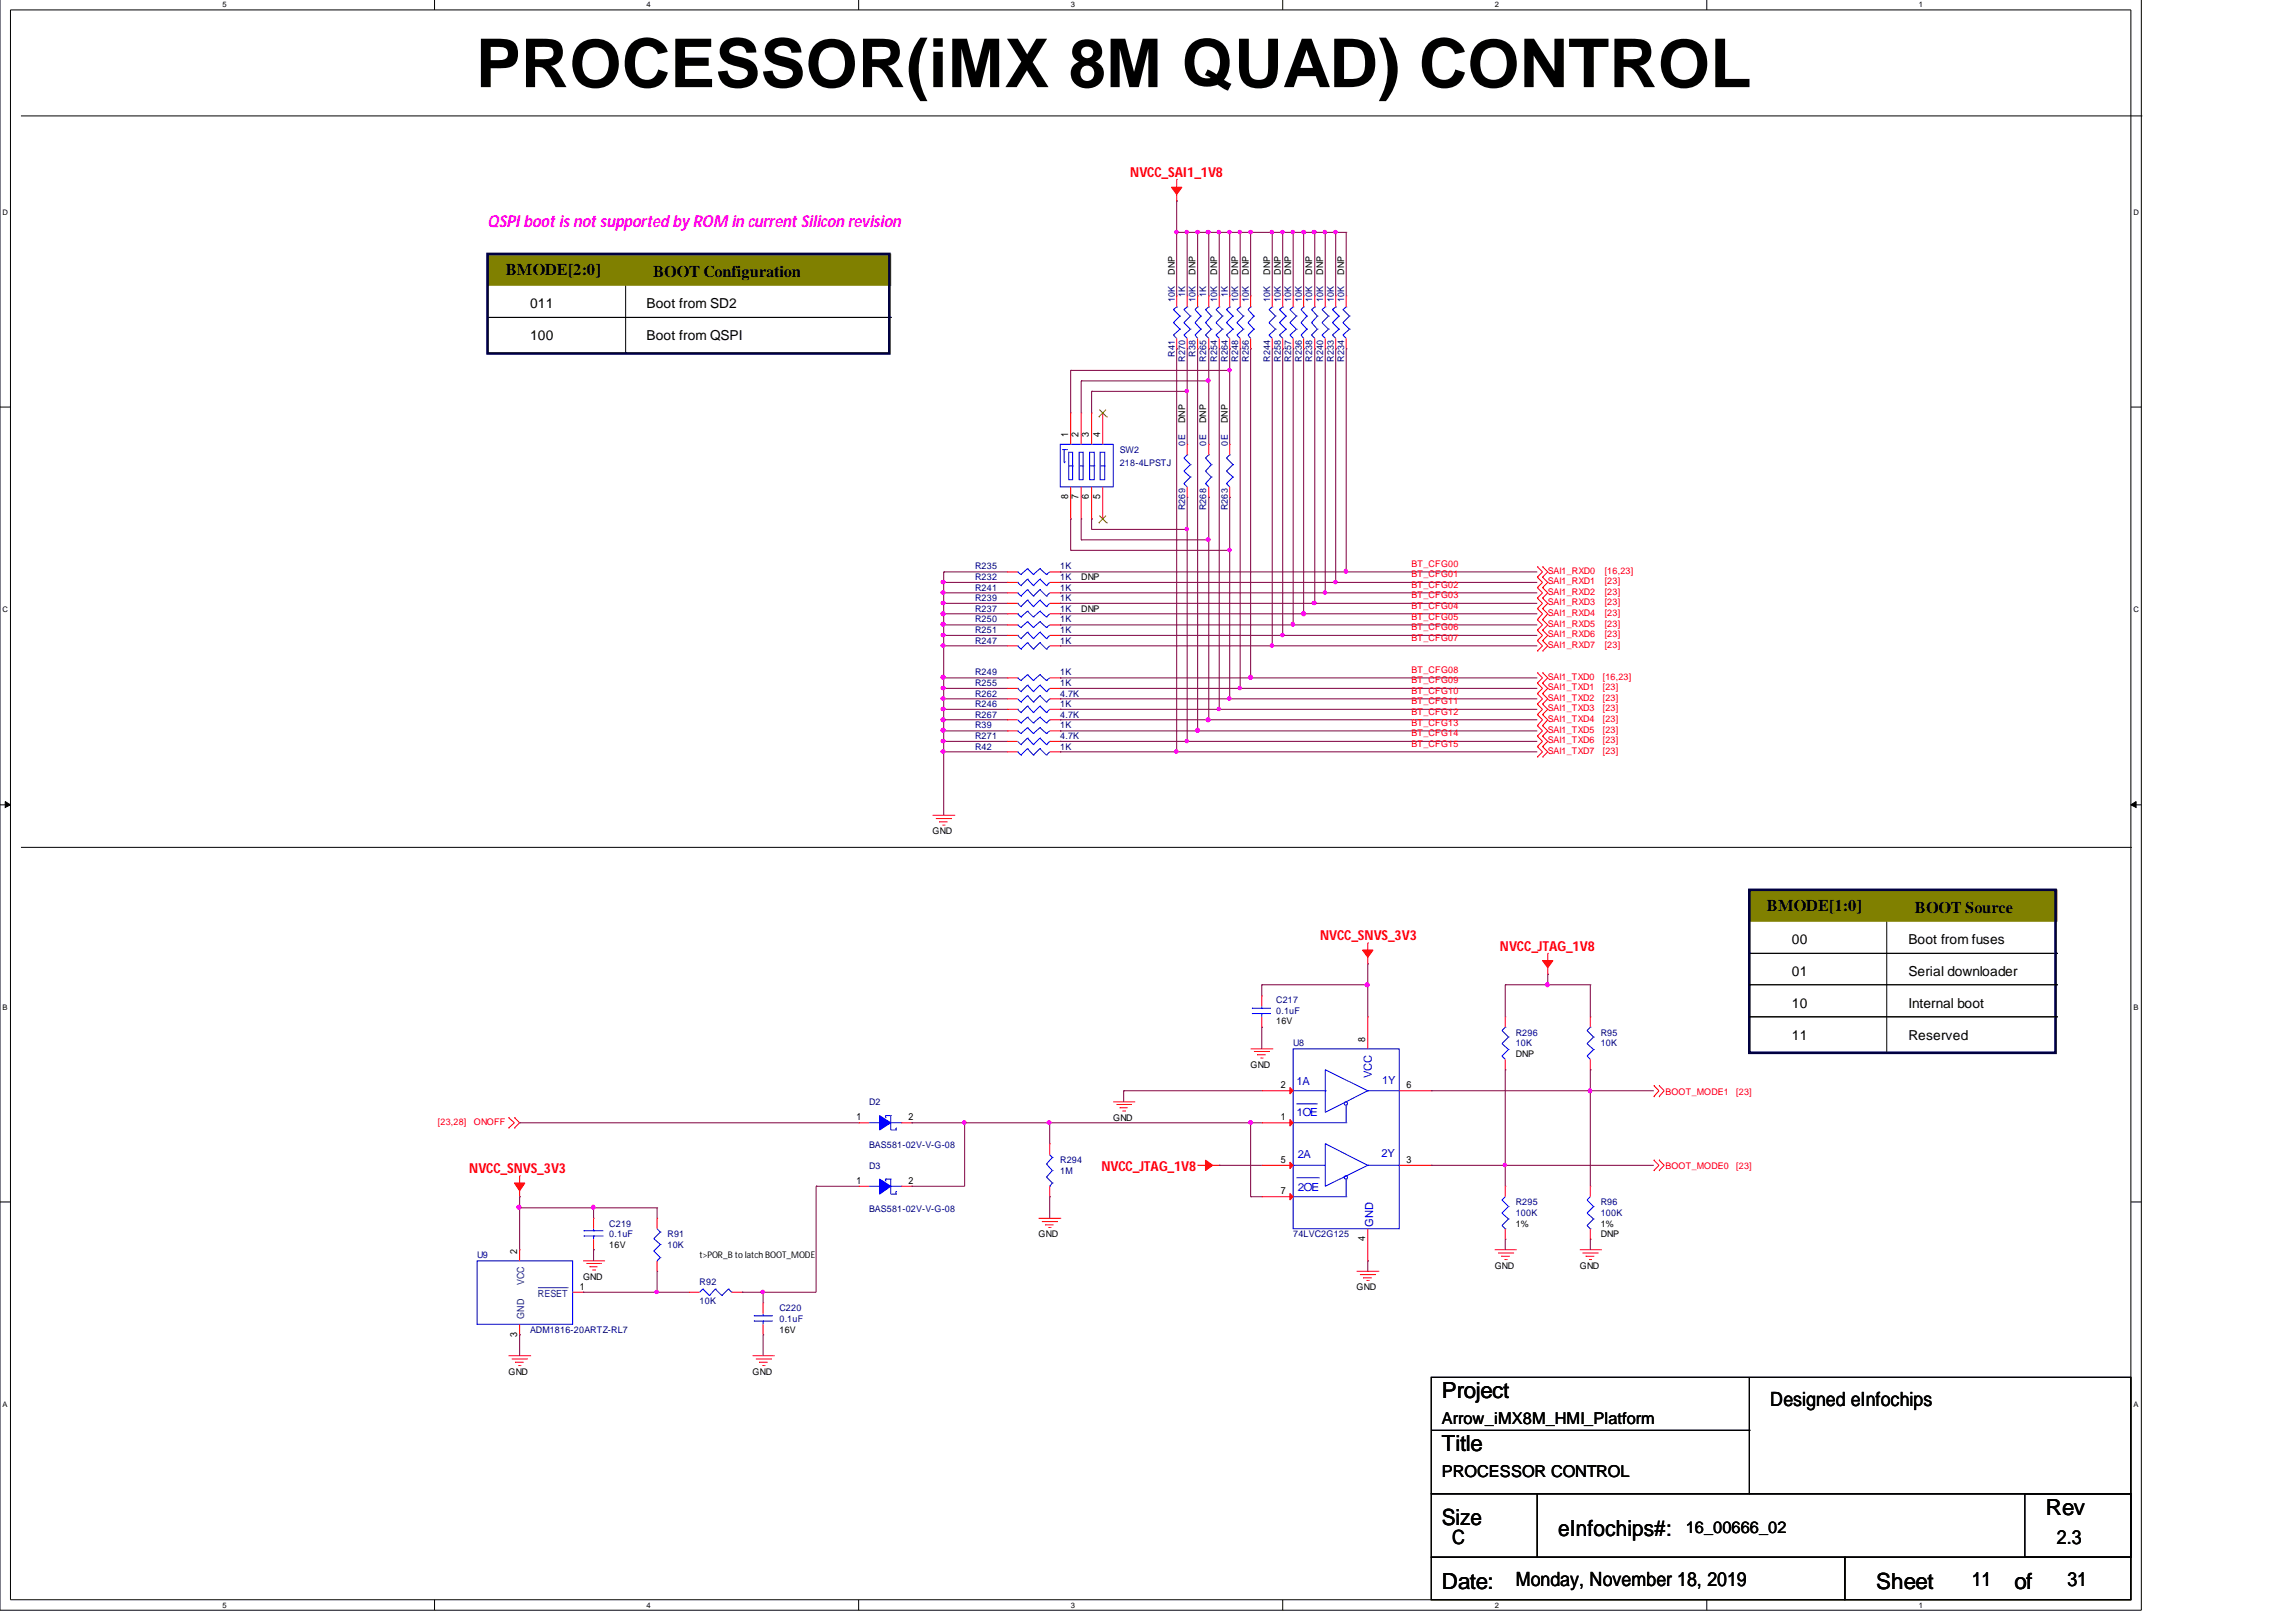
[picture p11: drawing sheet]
<svg xmlns="http://www.w3.org/2000/svg" width="297mm" height="210mm" viewBox="0 0 297 210" stroke-linecap="round" stroke-linejoin="round" font-family="sans-serif">
<defs><g id="words">
<text font-size="8.7" x="61.6" y="11.3">PROCESSOR(iMX 8M QUAD) CONTROL</text>
<g font-size="2.9">
<text x="186.5" y="180.9">Project</text>
<text x="186.5" y="187.8">Title</text>
<text x="186.5" y="197.4">Size</text>
<text x="264.7" y="196">Rev</text>
<text x="201.6" y="198.7">eInfochips#:</text>
<text x="186.5" y="205.6">Date:</text>
<text x="242.7" y="205.6">Sheet</text>
<text x="260.6" y="205.6">of</text>
</g>
<g font-size="2.5">
<text x="229" y="182">Designed eInfochips</text>
<text x="187.9" y="199.8">C</text>
<text x="266.1" y="199.8">2.3</text>
<text x="196.1" y="205.2">Monday, November 18, 2019</text>
<text x="255.1" y="205.2">11</text>
<text x="267.5" y="205.2">31</text>
</g>
<text font-size="2.1" fill="#f0f" x="63.1" y="29.4">QSPI boot is not supported by ROM in current Silicon revision</text>
<g font-size="2.1">
<text x="65.4" y="35.6">BMODE[2:0]</text>
<text x="84.5" y="35.8">BOOT Configuration</text>
<text x="228.6" y="117.9">BMODE[1:0]</text>
<text x="247.7" y="118.1">BOOT Source</text>
<text x="186.5" y="184.2">Arrow_iMX8M_HMI_Platform</text>
<text x="186.5" y="191.1">PROCESSOR CONTROL</text>
<text x="218.1" y="198.4">16_00666_02</text>
</g>
<g font-size="1.8" fill="#f00">
<text x="146.2" y="22.9">NVCC_SAI1_1V8</text>
<text x="170.8" y="121.6">NVCC_SNVS_3V3</text>
<text x="194.1" y="123">NVCC_JTAG_1V8</text>
<text x="60.7" y="151.8">NVCC_SNVS_3V3</text>
<text x="142.5" y="151.5">NVCC_JTAG_1V8</text>
</g>
<g font-size="1.8">
<text x="68.6" y="39.9">011</text>
<text x="83.7" y="39.9">Boot from SD2</text>
<text x="68.6" y="44">100</text>
<text x="83.7" y="44">Boot from QSPI</text>
<text x="231.8" y="122.2">00</text>
<text x="246.9" y="122.2">Boot from fuses</text>
<text x="231.8" y="126.3">01</text>
<text x="231.8" y="130.5">10</text>
<text x="246.9" y="126.3">Serial downloader</text>
<text x="246.9" y="130.5">Internal boot</text>
<text x="231.8" y="134.5">11</text>
<text x="246.9" y="134.5">Reserved</text>
</g>
<g font-size="1.4" fill="#00f">
<text x="167.7" y="140.4">1A</text>
<text x="177.5" y="139.5" transform="rotate(-90 177.5 139.5)">VCC</text>
<text x="178.8" y="140.2">1Y</text>
<text x="167.7" y="144.4">1OE</text>
<text x="167.9" y="149.9">2A</text>
<text x="178.7" y="149.7">2Y</text>
<text x="167.9" y="154.1">2OE</text>
<text x="177.6" y="158.8" transform="rotate(-90 177.6 158.8)">GND</text>
</g>
<g font-size="1.3">
<text x="138.2" y="56.6" transform="rotate(-90 138.2 56.6)">1</text>
<text x="139.5" y="56.6" transform="rotate(-90 139.5 56.6)">2</text>
<text x="140.9" y="56.6" transform="rotate(-90 140.9 56.6)">3</text>
<text x="142.3" y="56.6" transform="rotate(-90 142.3 56.6)">4</text>
<text x="138.2" y="64.6" transform="rotate(-90 138.2 64.6)">8</text>
<text x="139.5" y="64.6" transform="rotate(-90 139.5 64.6)">7</text>
<text x="140.9" y="64.6" transform="rotate(-90 140.9 64.6)">6</text>
<text x="142.3" y="64.6" transform="rotate(-90 142.3 64.6)">5</text>
<text x="176.6" y="134.8" transform="rotate(-90 176.6 134.8)">8</text>
<text x="165.7" y="140.8">2</text>
<text x="181.9" y="140.8">6</text>
<text x="110.8" y="145">1</text>
<text x="117.5" y="145">2</text>
<text x="165.7" y="145">1</text>
<text x="110.8" y="153.2">1</text>
<text x="117.5" y="153.2">2</text>
<text x="165.7" y="154.5">7</text>
<text x="165.7" y="150.5">5</text>
<text x="181.9" y="150.5">3</text>
<text x="176.6" y="160.6" transform="rotate(-90 176.6 160.6)">4</text>
<text x="66.9" y="162.2" transform="rotate(-90 66.9 162.2)">2</text>
<text x="75" y="166.9">1</text>
<text x="66.9" y="173" transform="rotate(-90 66.9 173)">3</text>
</g>
<g font-size="1.3" fill="#004080">
<text x="67.8" y="166.3" transform="rotate(-90 67.8 166.3)">VCC</text>
<text x="69.6" y="167.8">RESET</text>
<text x="67.8" y="170.7" transform="rotate(-90 67.8 170.7)">GND</text>
</g>
<g font-size="1.2">
<text x="152" y="35.6" transform="rotate(-90 152 35.6)">DNP</text>
<text x="154.7" y="35.6" transform="rotate(-90 154.7 35.6)">DNP</text>
<text x="157.5" y="35.6" transform="rotate(-90 157.5 35.6)">DNP</text>
<text x="160.2" y="35.6" transform="rotate(-90 160.2 35.6)">DNP</text>
<text x="161.5" y="35.6" transform="rotate(-90 161.5 35.6)">DNP</text>
<text x="164.3" y="35.6" transform="rotate(-90 164.3 35.6)">DNP</text>
<text x="165.7" y="35.6" transform="rotate(-90 165.7 35.6)">DNP</text>
<text x="167" y="35.6" transform="rotate(-90 167 35.6)">DNP</text>
<text x="169.8" y="35.6" transform="rotate(-90 169.8 35.6)">DNP</text>
<text x="171.2" y="35.6" transform="rotate(-90 171.2 35.6)">DNP</text>
<text x="173.9" y="35.6" transform="rotate(-90 173.9 35.6)">DNP</text>
<text x="153.3" y="54.8" transform="rotate(-90 153.3 54.8)">DNP</text>
<text x="156" y="54.8" transform="rotate(-90 156 54.8)">DNP</text>
<text x="158.8" y="54.8" transform="rotate(-90 158.8 54.8)">DNP</text>
<text x="139.9" y="75.1">DNP</text>
<text x="139.9" y="79.2">DNP</text>
<text x="120.6" y="108">GND</text>
<text x="165.1" y="132.5">16V</text>
<text x="196.1" y="136.8">DNP</text>
<text x="161.8" y="138.2">GND</text>
<text x="144" y="145">GND</text>
<text x="78.8" y="161.5">16V</text>
<text x="134.4" y="160.1">GND</text>
<text x="196.1" y="158.8">1%</text>
<text x="207.1" y="158.8">1%</text>
<text x="207.1" y="160.1">DNP</text>
<text x="75.4" y="165.6">GND</text>
<text x="90.5" y="162.8">t&gt;POR_B to latch BOOT_MODE</text>
<text x="175.5" y="167">GND</text>
<text x="193.4" y="164.3">GND</text>
<text x="204.4" y="164.3">GND</text>
<text x="100.8" y="172.5">16V</text>
<text x="65.8" y="178">GND</text>
<text x="97.4" y="178">GND</text>
</g>
<g font-size="1.2" fill="#000080">
<text x="152" y="39.1" transform="rotate(-90 152 39.1)">10K</text>
<text x="153.3" y="38.5" transform="rotate(-90 153.3 38.5)">1K</text>
<text x="154.7" y="39.1" transform="rotate(-90 154.7 39.1)">10K</text>
<text x="156" y="38.5" transform="rotate(-90 156 38.5)">1K</text>
<text x="157.5" y="39.1" transform="rotate(-90 157.5 39.1)">10K</text>
<text x="158.8" y="38.5" transform="rotate(-90 158.8 38.5)">1K</text>
<text x="160.2" y="39.1" transform="rotate(-90 160.2 39.1)">10K</text>
<text x="161.5" y="39.1" transform="rotate(-90 161.5 39.1)">10K</text>
<text x="164.3" y="39.1" transform="rotate(-90 164.3 39.1)">10K</text>
<text x="165.7" y="39.1" transform="rotate(-90 165.7 39.1)">10K</text>
<text x="167" y="39.1" transform="rotate(-90 167 39.1)">10K</text>
<text x="168.4" y="39.1" transform="rotate(-90 168.4 39.1)">10K</text>
<text x="169.8" y="39.1" transform="rotate(-90 169.8 39.1)">10K</text>
<text x="171.2" y="39.1" transform="rotate(-90 171.2 39.1)">10K</text>
<text x="172.6" y="39.1" transform="rotate(-90 172.6 39.1)">10K</text>
<text x="173.9" y="39.1" transform="rotate(-90 173.9 39.1)">10K</text>
<text x="152" y="46.2" transform="rotate(-90 152 46.2)">R41</text>
<text x="153.3" y="46.8" transform="rotate(-90 153.3 46.8)">R270</text>
<text x="154.7" y="46.2" transform="rotate(-90 154.7 46.2)">R38</text>
<text x="156" y="46.8" transform="rotate(-90 156 46.8)">R265</text>
<text x="157.5" y="46.8" transform="rotate(-90 157.5 46.8)">R254</text>
<text x="158.8" y="46.8" transform="rotate(-90 158.8 46.8)">R264</text>
<text x="160.2" y="46.8" transform="rotate(-90 160.2 46.8)">R248</text>
<text x="161.5" y="46.8" transform="rotate(-90 161.5 46.8)">R256</text>
<text x="164.3" y="46.8" transform="rotate(-90 164.3 46.8)">R244</text>
<text x="165.7" y="46.8" transform="rotate(-90 165.7 46.8)">R258</text>
<text x="167" y="46.8" transform="rotate(-90 167 46.8)">R257</text>
<text x="168.4" y="46.8" transform="rotate(-90 168.4 46.8)">R236</text>
<text x="169.8" y="46.8" transform="rotate(-90 169.8 46.8)">R238</text>
<text x="171.2" y="46.8" transform="rotate(-90 171.2 46.8)">R240</text>
<text x="172.6" y="46.8" transform="rotate(-90 172.6 46.8)">R233</text>
<text x="173.9" y="46.8" transform="rotate(-90 173.9 46.8)">R234</text>
<text x="144.9" y="58.6">SW2</text>
<text x="153.3" y="57.7" transform="rotate(-90 153.3 57.7)">0E</text>
<text x="156" y="57.7" transform="rotate(-90 156 57.7)">0E</text>
<text x="158.8" y="57.7" transform="rotate(-90 158.8 57.7)">0E</text>
<text x="144.9" y="60.3">218-4LPSTJ</text>
<text x="153.3" y="66.1" transform="rotate(-90 153.3 66.1)">R269</text>
<text x="156" y="66.1" transform="rotate(-90 156 66.1)">R268</text>
<text x="158.8" y="66.1" transform="rotate(-90 158.8 66.1)">R263</text>
<text x="126.2" y="73.7">R235</text>
<text x="126.2" y="75.1">R232</text>
<text x="126.2" y="76.5">R241</text>
<text x="126.2" y="77.8">R239</text>
<text x="137.2" y="73.7">1K</text>
<text x="137.2" y="75.1">1K</text>
<text x="137.2" y="76.5">1K</text>
<text x="137.2" y="77.8">1K</text>
<text x="126.2" y="80.5">R250</text>
<text x="126.2" y="82">R251</text>
<text x="126.2" y="83.3">R247</text>
<text x="126.2" y="79.2">R237</text>
<text x="137.2" y="80.5">1K</text>
<text x="137.2" y="82">1K</text>
<text x="137.2" y="83.3">1K</text>
<text x="137.2" y="79.2">1K</text>
<text x="126.2" y="87.4">R249</text>
<text x="126.2" y="88.8">R255</text>
<text x="137.2" y="87.4">1K</text>
<text x="137.2" y="88.8">1K</text>
<text x="126.2" y="95.7">R271</text>
<text x="126.2" y="90.2">R262</text>
<text x="126.2" y="91.5">R246</text>
<text x="126.2" y="92.9">R267</text>
<text x="126.2" y="94.2">R39</text>
<text x="137.2" y="95.7">4.7K</text>
<text x="137.2" y="90.2">4.7K</text>
<text x="137.2" y="91.5">1K</text>
<text x="137.2" y="92.9">4.7K</text>
<text x="137.2" y="94.2">1K</text>
<text x="126.2" y="97">R42</text>
<text x="137.2" y="97">1K</text>
<text x="165.1" y="129.8">C217</text>
<text x="165.1" y="131.2">0.1uF</text>
<text x="167.3" y="135.4">U8</text>
<text x="196.1" y="134">R296</text>
<text x="196.1" y="135.4">10K</text>
<text x="207.1" y="134">R95</text>
<text x="207.1" y="135.4">10K</text>
<text x="112.4" y="143">D2</text>
<text x="112.4" y="148.6">BAS581-02V-V-G-08</text>
<text x="112.4" y="151.2">D3</text>
<text x="137.2" y="150.6">R294</text>
<text x="137.2" y="151.9">1M</text>
<text x="196.1" y="156">R295</text>
<text x="207.1" y="156">R96</text>
<text x="78.8" y="158.8">C219</text>
<text x="78.8" y="160.1">0.1uF</text>
<text x="86.4" y="160.1">R91</text>
<text x="86.4" y="161.5">10K</text>
<text x="112.4" y="156.8">BAS581-02V-V-G-08</text>
<text x="167.3" y="160.1">74LVC2G125</text>
<text x="196.1" y="157.4">100K</text>
<text x="207.1" y="157.4">100K</text>
<text x="61.7" y="162.8">U9</text>
<text x="90.5" y="166.3">R92</text>
<text x="68.6" y="172.5">ADM1816-20ARTZ-RL7</text>
<text x="90.5" y="168.8">10K</text>
<text x="100.8" y="169.7">C220</text>
<text x="100.8" y="171.1">0.1uF</text>
</g>
<g font-size="1.2" fill="#f00">
<text x="182.6" y="73.3">BT_CFG00</text>
<text x="182.6" y="74.7">BT_CFG01</text>
<text x="182.6" y="76">BT_CFG02</text>
<text x="182.6" y="77.4">BT_CFG03</text>
<text x="200.2" y="74.3">SAI1_RXD0</text>
<text x="200.2" y="75.6">SAI1_RXD1</text>
<text x="200.2" y="77">SAI1_RXD2</text>
<text x="207.6" y="74.3">[16,23]</text>
<text x="207.6" y="75.6">[23]</text>
<text x="207.6" y="77">[23]</text>
<text x="182.6" y="78.8">BT_CFG04</text>
<text x="182.6" y="80.2">BT_CFG05</text>
<text x="182.6" y="81.5">BT_CFG06</text>
<text x="182.6" y="82.9">BT_CFG07</text>
<text x="200.2" y="78.3">SAI1_RXD3</text>
<text x="200.2" y="79.8">SAI1_RXD4</text>
<text x="200.2" y="81.1">SAI1_RXD5</text>
<text x="200.2" y="82.5">SAI1_RXD6</text>
<text x="200.2" y="83.8">SAI1_RXD7</text>
<text x="207.6" y="78.3">[23]</text>
<text x="207.6" y="79.8">[23]</text>
<text x="207.6" y="81.1">[23]</text>
<text x="207.6" y="82.5">[23]</text>
<text x="207.6" y="83.8">[23]</text>
<text x="182.6" y="87.1">BT_CFG08</text>
<text x="182.6" y="88.4">BT_CFG09</text>
<text x="182.6" y="89.8">BT_CFG10</text>
<text x="200.2" y="88">SAI1_TXD0</text>
<text x="200.2" y="89.3">SAI1_TXD1</text>
<text x="207.3" y="88">[16,23]</text>
<text x="207.3" y="89.3">[23]</text>
<text x="182.6" y="91.1">BT_CFG11</text>
<text x="182.6" y="92.5">BT_CFG12</text>
<text x="182.6" y="93.9">BT_CFG13</text>
<text x="182.6" y="95.3">BT_CFG14</text>
<text x="200.2" y="90.7">SAI1_TXD2</text>
<text x="200.2" y="92">SAI1_TXD3</text>
<text x="200.2" y="93.5">SAI1_TXD4</text>
<text x="200.2" y="94.8">SAI1_TXD5</text>
<text x="207.3" y="90.7">[23]</text>
<text x="207.3" y="92">[23]</text>
<text x="207.3" y="93.5">[23]</text>
<text x="207.3" y="94.8">[23]</text>
<text x="182.6" y="96.6">BT_CFG15</text>
<text x="200.2" y="96.2">SAI1_TXD6</text>
<text x="200.2" y="97.6">SAI1_TXD7</text>
<text x="207.3" y="96.2">[23]</text>
<text x="207.3" y="97.6">[23]</text>
<text x="215.5" y="141.7">BOOT_MODE1</text>
<text x="224.6" y="141.7">[23]</text>
<text x="56.6" y="145.6">[23,28]</text>
<text x="61.3" y="145.6">ONOFF</text>
<text x="215.5" y="151.3">BOOT_MODE0</text>
<text x="224.6" y="151.3">[23]</text>
</g>
<g font-size="1">
<text x="28.8" y=".9">5</text>
<text x="83.7" y=".9">4</text>
<text x="138.5" y=".9">3</text>
<text x="193.4" y=".9">2</text>
<text x="248.2" y=".9">1</text>
<text x=".3" y="27.8">D</text>
<text x="276" y="27.8">D</text>
<text x=".3" y="79.2">C</text>
<text x="276" y="79.2">C</text>
<text x=".3" y="130.7">B</text>
<text x="276" y="130.7">B</text>
<text x=".3" y="182">A</text>
<text x="276" y="182">A</text>
<text x="28.8" y="208">5</text>
<text x="83.7" y="208">4</text>
<text x="138.5" y="208">3</text>
<text x="193.4" y="208">2</text>
<text x="248.2" y="208">1</text>
</g>
</g></defs>
<path d="M0 -.1v208.5h277v-208.5M1.4 1.3h274.3v205.7h-274.3z" fill="none" stroke="#000" stroke-width=".13"/>
<g fill="#fff">
<path d="M28.8 .1h.4v1h-.4z"/>
<path d="M28.8 207.2h.4v1h-.4z"/>
</g>
<path d="M56.2 -.1v1.4M56.2 207v1.4" fill="none" stroke="#000" stroke-width=".13"/>
<g fill="#fff">
<path d="M83.7 .1h.4v1h-.4z"/>
<path d="M83.7 207.2h.4v1h-.4z"/>
</g>
<path d="M111.1 -.1v1.4M111.1 207v1.4" fill="none" stroke="#000" stroke-width=".13"/>
<g fill="#fff">
<path d="M138.5 .1h.4v1h-.4z"/>
<path d="M138.5 207.2h.4v1h-.4z"/>
</g>
<path d="M165.9 -.1v1.4M165.9 207v1.4" fill="none" stroke="#000" stroke-width=".13"/>
<g fill="#fff">
<path d="M193.4 .1h.4v1h-.4z"/>
<path d="M193.4 207.2h.4v1h-.4z"/>
</g>
<path d="M220.8 -.1v1.4M220.8 207v1.4" fill="none" stroke="#000" stroke-width=".13"/>
<g fill="#fff">
<path d="M248.2 .1h.5v1h-.5z"/>
<path d="M248.2 207.2h.5v1h-.5z"/>
<path d="M.3 26.9h.5v1.1h-.5z"/>
<path d="M276 26.9h.5v1.1h-.5z"/>
<path d="M.3 78.3h.5v1h-.5z"/>
<path d="M276 78.3h.5v1h-.5z"/>
</g>
<path d="M0 52.7h1.4M275.7 52.7h1.3" fill="none" stroke="#000" stroke-width=".13"/>
<g fill="#fff">
<path d="M.3 129.8h.5v1h-.5z"/>
<path d="M276 129.8h.5v1h-.5z"/>
</g>
<path d="M0 104.2h1.4M275.7 104.2h1.3" fill="none" stroke="#000" stroke-width=".13"/>
<path d="M.7 103.7l.7 .5-.7 .3zM275.7 104.2l.7-.5v.8z" fill="#000" stroke="#000" stroke-width=".13"/>
<g fill="#fff">
<path d="M.3 181.2h.5v1h-.5z"/>
<path d="M276 181.2h.5v1h-.5z"/>
</g>
<path d="M2.7 15h274.3M277 15h.1M80.9 32.9v12.8M63.1 41.1h52.1M80.9 45.7h.1M115.2 41.1h.1M0 155.5h1.4M275.7 155.5h1.3" fill="none" stroke="#000" stroke-width=".13"/>
<path d="M63.2 32.9h52v4h-52z" fill="#808000"/>
<path d="M63.1 32.9h52.1v4h-52.1z" fill="none" stroke="#808000" stroke-width=".13"/>
<path d="M2.7 109.7h273M244.1 115.2v21M275.7 109.7h.1M226.3 123.4h39.8M244.1 136.2h.1M266.1 123.4h.1" fill="none" stroke="#000" stroke-width=".13"/>
<path d="M63.1 32.9h52v12.8h-52z" fill="none" stroke="#000040" stroke-width=".34"/>
<path d="M226.4 115.2h39.7v4h-39.7z" fill="#808000"/>
<path d="M226.3 115.2h39.8v4h-39.8z" fill="none" stroke="#808000" stroke-width=".13"/>
<path d="M226.3 115.2h39.6v21h-39.6z" fill="none" stroke="#000040" stroke-width=".34"/>
<g fill="none" stroke="#000" stroke-width=".13">
<path d="M226.3 127.4h39.8M226.3 131.6h39.8M266.1 127.4h.1M266.1 131.6h.1M185.2 178.2h90.5v15.1h-90.5zM226.3 178.2v15.1M185.2 193.3h13.7v8.2h-13.7zM185.2 185.1h41.1M198.9 193.3h76.8v8.2h-76.8zM226.3 193.3h.1M226.3 185.1h.1M262 193.3h13.7v8.2h-13.7z"/>
<path d="M185.2 201.5h53.5v5.5h-53.5zM238.7 201.5h37v5.5h-37z"/>
</g>
<g fill="none" stroke="#f00" stroke-width=".13">
<path d="M152.2 26h.1M152.2 23.2h.1M152.2 38.3h.1M152.2 23.2v1.5M152.2 25v1M152.2 38.3v1.4M153.6 38.3h.1M153.6 38.3v1.4M154.9 38.3h.1M154.9 38.3v1.4M156.4 38.3h.1M156.4 38.3v1.4"/>
<path d="M157.7 38.3h.1M157.7 38.3v1.4M159.1 38.3h.1M159.1 38.3v1.4M160.4 38.3h.1M160.4 38.3v1.4M161.8 38.3h.1M161.8 38.3v1.4M164.6 38.3h.1M164.6 38.3v1.4M165.9 38.3h.1M165.9 38.3v1.4"/>
<path d="M167.3 38.3h.1M167.3 38.3v1.4M168.7 38.3h.1M168.7 38.3v1.4M170.1 38.3h.1M170.1 38.3v1.4M171.4 38.3h.1M171.4 38.3v1.4M172.8 38.3h.1M172.8 38.3v1.4M174.2 38.3h.1M174.2 38.3v1.4"/>
<path d="M138.5 53.4h.1M138.5 53.4v4.1M139.9 53.4h.1M139.9 53.4v4.1M141.2 53.4h.1M141.2 53.4v4.1M142.7 53.4h.1M142.7 53.4v4.1M152.2 45.1h.1M152.2 43.8v1.3M153.6 57.5h.1M153.6 45.1h.1"/>
<path d="M153.6 43.8v1.3M153.6 57.5v1.4M154.9 45.1h.1M154.9 43.8v1.3M156.4 57.5h.1M156.4 45.1h.1M156.4 43.8v1.3M156.4 57.5v1.4M157.7 45.1h.1M157.7 43.8v1.3M159.1 45.1h.1M159.1 57.5h.1"/>
<path d="M159.1 43.8v1.3M159.1 57.5v1.4M160.4 45.1h.1M160.4 43.8v1.3M161.8 45.1h.1M161.8 43.8v1.3M164.6 45.1h.1M164.6 43.8v1.3M165.9 45.1h.1M165.9 43.8v1.3M167.3 45.1h.1M167.3 43.8v1.3"/>
<path d="M168.7 45.1h.1M168.7 43.8v1.3M170.1 45.1h.1M170.1 43.8v1.3M171.4 45.1h.1M171.4 43.8v1.3M172.8 45.1h.1M172.8 43.8v1.3M174.2 45.1h.1M174.2 43.8v1.3M130.3 74h.1M130.3 75.4h.1"/>
<path d="M130.3 76.7h.1M130.3 78.1h.1M130.3 79.4h.1M130.3 74h1.4M130.3 75.4h1.4M130.3 76.7h1.4M130.3 78.1h1.4M130.3 79.4h1.4M135.8 74h1.4M135.8 75.4h1.4M135.8 76.7h1.4M135.8 78.1h1.4"/>
<path d="M135.8 79.4h1.4M137.2 74h.1M137.2 75.4h.1M137.2 76.7h.1M137.2 78.1h.1M137.2 79.4h.1M138.5 67.2h.1M138.5 63v4.2M139.9 67.2h.1M139.9 63v4.2M141.2 67.2h.1M141.2 63v4.2"/>
<path d="M142.7 67.2h.1M142.7 63v4.2M153.6 64.4h.1M153.6 63v1.4M156.4 64.4h.1M156.4 63v1.4M159.1 64.4h.1M159.1 63v1.4M198.9 74.7h.1M198.9 73.3h.1M198.9 76h.1M198.9 77.4h.1"/>
<path d="M198.9 78.8h.1M198.9 73.3l.7 .7-.7 .7M198.9 74.7l.7 .7-.7 .6M198.9 76l.7 .7-.7 .7M198.9 77.4l.7 .7-.7 .7M198.9 78.8l.7 .6-.7 .8M199.6 74.7h.1M199.6 73.3h.1M199.6 76h.1M199.6 77.4h.1M199.6 78.8h.1M199.6 73.3l.6 .7-.6 .7"/>
<path d="M199.6 74.7l.6 .7-.6 .6M199.6 76l.6 .7-.6 .7M199.6 77.4l.6 .7-.6 .7M199.6 78.8l.6 .6-.6 .8M130.3 95.9h.1M130.3 80.9h.1M130.3 90.4h.1M130.3 97.3h.1M130.3 82.2h.1M130.3 91.8h.1M130.3 83.6h.1M130.3 93.1h.1"/>
<path d="M130.3 94.6h.1M130.3 87.7h.1M130.3 89.1h.1M130.3 95.9h1.4M130.3 80.9h1.4M130.3 90.4h1.4M130.3 97.3h1.4M130.3 82.2h1.4M130.3 91.8h1.4M130.3 83.6h1.4M130.3 93.1h1.4M130.3 94.6h1.4"/>
<path d="M130.3 87.7h1.4M130.3 89.1h1.4M135.8 95.9h1.4M135.8 80.9h1.4M135.8 90.4h1.4M135.8 97.3h1.4M135.8 82.2h1.4M135.8 91.8h1.4M135.8 83.6h1.4M135.8 93.1h1.4M135.8 94.6h1.4M135.8 87.7h1.4"/>
<path d="M135.8 89.1h1.4M137.2 95.9h.1M137.2 80.9h.1M137.2 90.4h.1M137.2 97.3h.1M137.2 82.2h.1M137.2 91.8h.1M137.2 83.6h.1M137.2 93.1h.1M137.2 94.6h.1M137.2 87.7h.1M137.2 89.1h.1"/>
<path d="M198.9 80.2h.1M198.9 81.5h.1M198.9 82.9h.1M198.9 84.3h.1M198.9 87.1h.1M198.9 88.4h.1M198.9 89.8h.1M198.9 91.1h.1M198.9 92.5h.1M198.9 93.9h.1M198.9 95.3h.1M198.9 96.6h.1"/>
<path d="M198.9 98h.1M198.9 80.2l.7 .7-.7 .6M198.9 81.5l.7 .7-.7 .7M198.9 82.9l.7 .7-.7 .7M198.9 87.1l.7 .6-.7 .7M198.9 88.4l.7 .7-.7 .7M198.9 89.8l.7 .6-.7 .7M198.9 91.1l.7 .7-.7 .7M198.9 92.5l.7 .6-.7 .8M198.9 93.9l.7 .7-.7 .7M198.9 95.3l.7 .6-.7 .7M198.9 96.6l.7 .7-.7 .7"/>
<path d="M199.6 80.2h.1M199.6 81.5h.1M199.6 82.9h.1M199.6 84.3h.1M199.6 88.4h.1M199.6 87.1h.1M199.6 89.8h.1M199.6 91.1h.1M199.6 92.5h.1M199.6 93.9h.1M199.6 95.3h.1M199.6 96.6h.1"/>
<path d="M199.6 98h.1M199.6 80.2l.6 .7-.6 .6M199.6 81.5l.6 .7-.6 .7M199.6 82.9l.6 .7-.6 .7M199.6 87.1l.6 .6-.6 .7M199.6 88.4l.6 .7-.6 .7M199.6 89.8l.6 .6-.6 .7M199.6 91.1l.6 .7-.6 .7M199.6 92.5l.6 .6-.6 .8M199.6 93.9l.6 .7-.6 .7M199.6 95.3l.6 .6-.6 .7M199.6 96.6l.6 .7-.6 .7"/>
<path d="M120.6 105.5h2.8M121.1 105.9h1.9M121.5 106.4h.1M121.5 106.4h1.1M121.9 106.8h.3M122.2 106.8h.1M123 105.9h.1M123.4 105.5h.1M161.8 135.7h2.8M162.2 136.1h2M162.6 136.5h.1M162.6 136.5h1.1"/>
<path d="M163.1 136.9h.2M163.2 128.9h.1M163.2 132.9h.1M163.2 128.9v1.3M163.2 131.6v1.3M163.3 136.9h.1M164.2 136.1h.1M164.6 135.7h.1M177 124.7h.1M177 122h.1M177 131.6h.1M177 122v1.5"/>
<path d="M177 123.8v.9M177 131.6v4.1M194.7 138.4h.1M194.7 131.6h.1M194.7 131.6v1.3M194.7 137.1v1.3M200.2 126.1h.1M200.2 123.4h.1M200.2 123.4v1.5M200.2 125.2v.9M205.7 138.4h.1M205.7 131.6h.1"/>
<path d="M205.7 131.6v1.3M205.7 137.1v1.3M65.8 146h.1M65.8 144.6h.1M65.8 144.6l.7 .7-.7 .7M66.5 144.6h.1M66.5 146h.1M66.5 144.6l.7 .7-.7 .7M67.2 154.9h.1M67.2 152.2h.1M67.2 152.2v1.5M67.2 153.9v1"/>
<path d="M76.8 157.7h.1M76.8 157.7v1.3M85 157.7h.1M85 157.7v1.3M111.1 153.5h.1M111.1 145.3h.1M111.1 153.5h1.3M111.1 145.3h1.3M116.6 153.5h1.3M116.6 145.3h1.3M117.9 153.5h.1M117.9 145.3h.1"/>
<path d="M134.4 157.7h2.8M134.8 158.1h1.9M135.2 158.5h.1M135.2 158.5h1.1M135.6 158.8h.3M135.8 148h.1M135.8 154.9h.1M135.8 148v1.5M135.8 153.5v1.4M135.9 158.8h.1M136.7 158.1h.1M137.2 157.7h.1"/>
<path d="M144 142.6h2.7M144.4 142.9h1.9M144.9 143.4h.1M144.9 143.4h1M145.2 143.8h.3M145.5 143.8h.1M146.3 142.9h.1M146.7 142.6h.1M154.9 150.8h.1M154.9 150.8h1.6M156.7 150.8h1M157.7 150.8h.1"/>
<path d="M163.2 141.2h.1M163.2 154.9h.1M163.2 145.3h.1M163.2 150.8h.1M163.2 150.8h4.1M163.2 141.2h4.1M163.2 154.9h4.1M163.2 145.3h4.1M177 159v4.2M181 150.8h4.2M181 141.2h4.2M185.2 141.2h.1"/>
<path d="M185.2 150.8h.1M194.7 153.5h.1M194.7 153.5v1.4M194.7 159v1.4M205.7 153.5h.1M205.7 153.5v1.4M205.7 159v1.4M214 140.5h.1M214 141.9h.1M214 150.1h.1M214 151.5h.1M214 140.5l.6 .7-.6 .7"/>
<path d="M214 150.1l.6 .7-.6 .7M214.6 140.5h.1M214.6 141.9h.1M214.6 150.1h.1M214.6 151.5h.1M214.6 140.5l.7 .7-.7 .7M214.6 150.1l.7 .7-.7 .7M65.8 175.4h2.8M66.2 175.9h2M66.6 176.3h.1M66.6 176.3h1.1M67.1 176.7h.2"/>
<path d="M67.2 172.7h.1M67.2 161.7h.1M67.2 161.7v1.5M67.2 171.4v1.3M67.3 176.7h.1M68.2 175.9h.1M68.6 175.4h.1M74.1 167.2h1.3M75.4 167.2h.1M75.4 163.2h2.7M75.9 163.5h1.8M76.3 163.9h.1"/>
<path d="M76.3 163.9h1M76.6 164.4h.4M76.8 161.7h.1M76.8 160.4v1.3M77 164.4h.1M77.7 163.5h.1M78.1 163.2h.1M85 164.5h.1M85 163.2v1.3M89.2 167.2h.1M89.2 167.2h1.3M94.7 167.2h1.3"/>
<path d="M96 167.2h.1M97.4 175.4h2.7M97.8 175.9h1.9M98.2 176.3h.1M98.2 176.3h1.1M98.6 176.7h.3M98.7 168.6h.1M98.7 172.7h.1M98.7 168.6v1.4M98.7 171.4v1.3M98.9 176.7h.1M99.7 175.9h.1"/>
<path d="M100.1 175.4h.1M175.5 164.5h2.8M175.9 164.9h2M176.4 165.4h.1M176.4 165.4h1.1M176.8 165.7h.2M177 163.2h.1M177 165.7h.1M177.9 164.9h.1M178.3 164.5h.1M193.4 161.7h2.7M193.8 162.2h1.9"/>
<path d="M194.2 162.6h.1M194.2 162.6h1.1M194.6 163h.3M194.7 160.4h.1M194.9 163h.1M195.7 162.2h.1M196.1 161.7h.1M204.4 161.7h2.7M204.7 162.2h2M205.1 162.6h.1M205.1 162.6h1.1M205.6 163h.2"/>
<path d="M205.7 160.4h.1M205.8 163h.1M206.7 162.2h.1M207.1 161.7h.1"/>
</g>
<g fill="#f00" stroke="#f00" stroke-width=".13">
<path d="M166.9 140.7l.4 .5-.4 .4z"/>
<path d="M166.9 154.4l.4 .5-.4 .4z"/>
<path d="M166.9 144.9l.4 .4-.4 .4z"/>
<path d="M166.9 150.4l.4 .4-.4 .4z"/>
<path d="M151.6 24.2h1.3l-.7 1z" fill-rule="evenodd"/>
<path d="M176.3 123h1.3l-.6 .9z" fill-rule="evenodd"/>
<path d="M199.6 124.3h1.3l-.7 .9z" fill-rule="evenodd"/>
<path d="M156 150.1l.9 .7-.9 .7z" fill-rule="evenodd"/>
<path d="M66.5 153.1h1.4l-.7 1z" fill-rule="evenodd"/>
</g>
<g fill="none" stroke="#00f" stroke-width=".13">
<path d="M152.2 39.7h.1M152.2 39.7l-.4 .4M153.6 39.7h.1M153.6 39.7l-.4 .4M154.9 39.7h.1M154.9 39.7l-.3 .4M156.4 39.7h.1M156.4 39.7l-.4 .4M157.7 39.7h.1M157.7 39.7l-.4 .4M159.1 39.7h.1M159.1 39.7l-.4 .4"/>
<path d="M160.4 39.7h.1M160.4 39.7l-.4 .4M161.8 39.7h.1M161.8 39.7l-.3 .4M164.6 39.7h.1M164.6 39.7l-.4 .4M165.9 39.7h.1M165.9 39.7l-.4 .4M167.3 39.7h.1M167.3 39.7l-.4 .4M168.7 39.7h.1M168.7 39.7l-.4 .4"/>
<path d="M170.1 39.7h.1M170.1 39.7l-.4 .4M171.4 39.7h.1M171.4 39.7l-.4 .4M172.8 39.7h.1M172.8 39.7l-.4 .4M174.2 39.7h.1M174.2 39.7l-.5 .4M137.2 57.5h6.8v5.5h-6.8zM137.4 58.2h.6M137.7 59.9h.1M137.7 58.2h.1"/>
<path d="M137.7 58.2v1.7M137.8 59.7l-.1 .2M138 58.2h.1M138.3 58.5h.5v3.6h-.5zM139.6 58.5h.5v3.6h-.5zM141 58.5h.6v3.6h-.6zM142.3 58.5h.6v3.6h-.6zM151.8 43.4h.1M151.8 41.8h.1M151.8 40.1h.1M151.8 43.4l.4 .4M151.8 41.8l.9 .8"/>
<path d="M151.8 40.1l.9 .8M152.7 42.6h.1M152.7 40.9h.1M152.7 42.6l-.9 .8M152.7 40.9l-.9 .9M153.2 59.3h.1M153.2 43.4h.1M153.2 41.8h.1M153.2 40.1h.1M153.2 59.3l.8 .8M153.2 43.4l.4 .4M153.2 41.8l.8 .8"/>
<path d="M153.2 40.1l.8 .8M153.6 58.9h.1M153.6 58.9l-.4 .4M154 42.6h.1M154 40.9h.1M154 42.6l-.8 .8M154 40.9l-.8 .9M154.6 43.4h.1M154.6 41.8h.1M154.6 40.1h.1M154.6 43.4l.3 .4M154.6 41.8l.8 .8"/>
<path d="M154.6 40.1l.8 .8M155.4 42.6h.1M155.4 40.9h.1M155.4 42.6l-.8 .8M155.4 40.9l-.8 .9M156 59.3h.1M156 43.4h.1M156 41.8h.1M156 40.1h.1M156 59.3l.7 .8M156 43.4l.4 .4M156 41.8l.7 .8"/>
<path d="M156 40.1l.7 .8M156.4 58.9h.1M156.4 58.9l-.4 .4M156.7 42.6h.1M156.7 40.9h.1M156.7 42.6l-.7 .8M156.7 40.9l-.7 .9M157.3 43.4h.1M157.3 41.8h.1M157.3 40.1h.1M157.3 43.4l.4 .4M157.3 41.8l.9 .8"/>
<path d="M157.3 40.1l.9 .8M158.2 42.6h.1M158.2 40.9h.1M158.2 42.6l-.9 .8M158.2 40.9l-.9 .9M158.7 43.4h.1M158.7 41.8h.1M158.7 40.1h.1M158.7 59.3h.1M158.7 43.4l.4 .4M158.7 41.8l.8 .8M158.7 40.1l.8 .8"/>
<path d="M158.7 59.3l.8 .8M159.1 58.9h.1M159.1 58.9l-.4 .4M159.5 42.6h.1M159.5 40.9h.1M159.5 42.6l-.8 .8M159.5 40.9l-.8 .9M160 43.4h.1M160 41.8h.1M160 40.1h.1M160 43.4l.4 .4M160 41.8l.9 .8"/>
<path d="M160 40.1l.9 .8M160.9 42.6h.1M160.9 40.9h.1M160.9 42.6l-.9 .8M160.9 40.9l-.9 .9M161.5 43.4h.1M161.5 41.8h.1M161.5 40.1h.1M161.5 43.4l.3 .4M161.5 41.8l.7 .8M161.5 40.1l.7 .8M162.2 42.6h.1"/>
<path d="M162.2 40.9h.1M162.2 42.6l-.7 .8M162.2 40.9l-.7 .9M164.2 43.4h.1M164.2 41.8h.1M164.2 40.1h.1M164.2 43.4l.4 .4M164.2 41.8l.8 .8M164.2 40.1l.8 .8M165 42.6h.1M165 40.9h.1M165 42.6l-.8 .8"/>
<path d="M165 40.9l-.8 .9M165.5 43.4h.1M165.5 41.8h.1M165.5 40.1h.1M165.5 43.4l.4 .4M165.5 41.8l.9 .8M165.5 40.1l.9 .8M166.4 42.6h.1M166.4 40.9h.1M166.4 42.6l-.9 .8M166.4 40.9l-.9 .9M166.9 43.4h.1"/>
<path d="M166.9 41.8h.1M166.9 40.1h.1M166.9 43.4l.4 .4M166.9 41.8l.8 .8M166.9 40.1l.8 .8M167.7 42.6h.1M167.7 40.9h.1M167.7 42.6l-.8 .8M167.7 40.9l-.8 .9M168.3 43.4h.1M168.3 41.8h.1M168.3 40.1h.1"/>
<path d="M168.3 43.4l.4 .4M168.3 41.8l.8 .8M168.3 40.1l.8 .8M169.1 42.6h.1M169.1 40.9h.1M169.1 42.6l-.8 .8M169.1 40.9l-.8 .9M169.7 43.4h.1M169.7 41.8h.1M169.7 40.1h.1M169.7 43.4l.4 .4M169.7 41.8l.7 .8"/>
<path d="M169.7 40.1l.7 .8M170.4 42.6h.1M170.4 40.9h.1M170.4 42.6l-.7 .8M170.4 40.9l-.7 .9M171 43.4h.1M171 41.8h.1M171 40.1h.1M171 43.4l.4 .4M171 41.8l.9 .8M171 40.1l.9 .8M171.9 42.6h.1"/>
<path d="M171.9 40.9h.1M171.9 42.6l-.9 .8M171.9 40.9l-.9 .9M172.4 43.4h.1M172.4 41.8h.1M172.4 40.1h.1M172.4 43.4l.4 .4M172.4 41.8l.8 .8M172.4 40.1l.8 .8M173.2 42.6h.1M173.2 40.9h.1M173.2 40.9l-.8 .9"/>
<path d="M173.2 42.6l-.8 .8M173.7 43.4h.1M173.7 41.8h.1M173.7 40.1h.1M173.7 43.4l.5 .4M173.7 41.8l.9 .8M173.7 40.1l.9 .8M174.6 42.6h.1M174.6 40.9h.1M174.6 42.6l-.9 .8M174.6 40.9l-.9 .9M131.7 74h.1"/>
<path d="M131.7 75.4h.1M131.7 76.7h.1M131.7 78.1h.1M131.7 79.4h.1M131.7 74l.4 .4M131.7 75.4l.4 .4M131.7 76.7l.4 .4M131.7 78.1l.4 .4M131.7 79.4l.4 .5M132.1 74.4h.1M132.1 75.8h.1M132.1 77.1h.1"/>
<path d="M132.1 78.5h.1M132.1 79.9h.1M132.9 73.6h.1M132.9 74.9h.1M132.9 76.3h.1M132.9 77.7h.1M132.9 79.1h.1M132.9 73.6l.8 .8M132.9 73.6l-.8 .8M132.9 74.9l.8 .9M132.9 74.9l-.8 .9M132.9 76.3l.8 .8"/>
<path d="M132.9 76.3l-.8 .8M132.9 77.7l.8 .8M132.9 77.7l-.8 .8M132.9 79.1l.8 .8M132.9 79.1l-.8 .8M133.7 74.4h.1M133.7 75.8h.1M133.7 77.1h.1M133.7 78.5h.1M133.7 79.9h.1M134.5 73.6h.1M134.5 74.9h.1"/>
<path d="M134.5 76.3h.1M134.5 77.7h.1M134.5 79.1h.1M134.5 73.6l.9 .8M134.5 73.6l-.8 .8M134.5 74.9l.9 .9M134.5 74.9l-.8 .9M134.5 76.3l.9 .8M134.5 76.3l-.8 .8M134.5 77.7l.9 .8M134.5 77.7l-.8 .8M134.5 79.1l.9 .8"/>
<path d="M134.5 79.1l-.8 .8M135.4 74.4h.1M135.4 75.8h.1M135.4 77.1h.1M135.4 78.5h.1M135.4 79.9h.1M135.8 74l-.4 .4M135.8 75.4l-.4 .4M135.8 76.7l-.4 .4M135.8 79.4l-.4 .5M135.8 78.1l-.4 .4M138.3 60.3h.5"/>
<path d="M138.8 60.3h.1M139.6 60.3h.5M140.1 60.3h.1M141 60.3h.6M141.6 60.3h.1M142.3 60.3h.6M142.9 60.3h.1M153.2 62.6h.1M153.2 61h.1M153.2 62.6l.4 .4M153.2 61l.8 .7M154 61.7h.1"/>
<path d="M154 60.1h.1M154 61.7l-.8 .9M154 60.1l-.8 .9M156 62.6h.1M156 61h.1M156 62.6l.4 .4M156 61l.7 .7M156.7 61.7h.1M156.7 60.1h.1M156.7 61.7l-.7 .9M156.7 60.1l-.7 .9M158.7 62.6h.1"/>
<path d="M158.7 61h.1M158.7 62.6l.4 .4M158.7 61l.8 .7M159.5 61.7h.1M159.5 60.1h.1M159.5 61.7l-.8 .9M159.5 60.1l-.8 .9M131.7 80.9h.1M131.7 97.3h.1M131.7 82.2h.1M131.7 91.8h.1M131.7 83.6h.1"/>
<path d="M131.7 94.6h.1M131.7 87.7h.1M131.7 89.1h.1M131.7 95.9l.4 .5M131.7 80.9l.4 .3M131.7 90.4l.4 .5M131.7 97.3l.4 .4M131.7 82.2l.4 .4M131.7 91.8l.4 .4M131.7 83.6l.4 .4M131.7 93.1l.4 .5M131.7 94.6l.4 .3"/>
<path d="M131.7 87.7l.4 .4M131.7 89.1l.4 .4M132.1 96.4h.1M132.1 81.2h.1M132.1 90.9h.1M132.1 97.7h.1M132.1 82.6h.1M132.1 92.2h.1M132.1 84h.1M132.1 93.6h.1M132.1 94.9h.1M132.1 88.1h.1"/>
<path d="M132.1 89.5h.1M132.9 95.5h.1M132.9 80.4h.1M132.9 90h.1M132.9 96.9h.1M132.9 81.8h.1M132.9 91.4h.1M132.9 83.2h.1M132.9 92.8h.1M132.9 94.2h.1M132.9 87.3h.1M132.9 88.7h.1"/>
<path d="M132.9 95.5l-.8 .9M132.9 95.5l.8 .9M132.9 80.4l.8 .8M132.9 80.4l-.8 .8M132.9 90l-.8 .9M132.9 90l.8 .9M132.9 96.9l.8 .8M132.9 96.9l-.8 .8M132.9 81.8l.8 .8M132.9 81.8l-.8 .8M132.9 91.4l.8 .8M132.9 91.4l-.8 .8"/>
<path d="M132.9 83.2l.8 .8M132.9 83.2l-.8 .8M132.9 92.8l-.8 .8M132.9 92.8l.8 .8M132.9 94.2l.8 .7M132.9 94.2l-.8 .7M132.9 87.3l.8 .8M132.9 87.3l-.8 .8M132.9 88.7l.8 .8M132.9 88.7l-.8 .8M133.7 96.4h.1M133.7 81.2h.1"/>
<path d="M133.7 90.9h.1M133.7 97.7h.1M133.7 82.6h.1M133.7 92.2h.1M133.7 84h.1M133.7 93.6h.1M133.7 94.9h.1M133.7 88.1h.1M133.7 89.5h.1M134.5 95.5h.1M134.5 80.4h.1M134.5 90h.1"/>
<path d="M134.5 96.9h.1M134.5 81.8h.1M134.5 91.4h.1M134.5 83.2h.1M134.5 92.8h.1M134.5 94.2h.1M134.5 87.3h.1M134.5 88.7h.1M134.5 95.5l-.8 .9M134.5 95.5l.9 .9M134.5 80.4l.9 .8M134.5 80.4l-.8 .8"/>
<path d="M134.5 90l-.8 .9M134.5 90l.9 .9M134.5 96.9l.9 .8M134.5 96.9l-.8 .8M134.5 81.8l.9 .8M134.5 81.8l-.8 .8M134.5 91.4l.9 .8M134.5 91.4l-.8 .8M134.5 83.2l.9 .8M134.5 83.2l-.8 .8M134.5 92.8l-.8 .8M134.5 92.8l.9 .8"/>
<path d="M134.5 94.2l.9 .7M134.5 94.2l-.8 .7M134.5 87.3l.9 .8M134.5 87.3l-.8 .8M134.5 88.7l.9 .8M134.5 88.7l-.8 .8M135.4 96.4h.1M135.4 81.2h.1M135.4 90.9h.1M135.4 97.7h.1M135.4 82.6h.1M135.4 92.2h.1"/>
<path d="M135.4 84h.1M135.4 93.6h.1M135.4 94.9h.1M135.4 88.1h.1M135.4 89.5h.1M135.8 95.9h.1M135.8 90.4h.1M135.8 93.1h.1M135.8 95.9l-.4 .5M135.8 80.9l-.4 .3M135.8 90.4l-.4 .5M135.8 97.3l-.4 .4"/>
<path d="M135.8 82.2l-.4 .4M135.8 91.8l-.4 .4M135.8 83.6l-.4 .4M135.8 93.1l-.4 .5M135.8 94.6l-.4 .3M135.8 87.7l-.4 .4M135.8 89.1l-.4 .4M162 131.2h.1M162 130.5h.1M162 131.2h2.4M162 130.5h2.4M163.2 130.5h.1"/>
<path d="M163.2 131.2h.1M163.2 130.2v.3M163.2 131.2v.4M167.3 135.7h13.7v23.3h-13.7zM171.4 138.4h.1M171.4 138.4v5.5l5.6-2.7M171.4 138.4l5.6 2.8M194.3 136.7h.1M194.3 135.1h.1M194.3 133.4h.1M194.3 136.7l.4 .4M194.3 135.1l.9 .7"/>
<path d="M194.3 133.4l.9 .8M194.7 132.9h.1M194.7 132.9l-.4 .5M195.2 135.8h.1M195.2 134.2h.1M195.2 135.8l-.9 .9M195.2 134.2l-.9 .9M205.3 136.7h.1M205.3 135.1h.1M205.3 133.4h.1M205.3 136.7l.4 .4M205.3 135.1l.9 .7"/>
<path d="M205.3 133.4l.9 .8M205.7 132.9h.1M205.7 132.9l-.4 .5M206.2 135.8h.1M206.2 134.2h.1M206.2 135.8l-.9 .9M206.2 134.2l-.9 .9M75.5 159.9h.1M75.5 159.3h.1M75.5 159.9h2.6M75.5 159.3h2.6M76.8 159.3h.1"/>
<path d="M76.8 159.9h.1M76.8 159v.3M76.8 159.9v.5M85 159l.4 .4M85.4 159.4h.1M85.4 159.4l-.8 .9M112.4 153.5h1.4M112.4 145.3h1.4M113.8 153.5h.1M113.8 145.3h.1M114.6 152.6h.1M114.6 152.8h.1"/>
<path d="M114.6 144.4h.1M114.6 144.6h.1M114.6 152.6h.6M114.6 144.4v.2M114.6 152.6v.2M114.6 144.4h.6M115.2 152.6h.1M115.2 144.4h.1M115.2 144.4v1.8h.7M115.2 152.6v1.9h.7M115.2 153.5h1.4M115.2 145.3h1.4"/>
<path d="M115.9 154.5h.1M115.9 154.2h.1M115.9 146.2h.1M115.9 146h.1M115.9 146v.2M115.9 154.2v.3M116.6 153.5h.1M116.6 145.3h.1M135.4 150.6h.1M135.4 152.3h.1M135.4 150.6l.7 .9M135.4 152.3l.7 .8"/>
<path d="M135.8 153.5h.1M135.8 149.5l.3 .3M136.1 149.8h.1M136.1 151.5h.1M136.1 153.1h.1M136.1 149.8l-.7 .8M136.1 151.5l-.7 .8M136.1 153.1l-.3 .4M167.3 150.8h.1M167.3 141.2h4.1M167.3 145.3h6.9M167.3 150.8h4.1"/>
<path d="M167.3 154.9h6.9M167.7 142.8h2.6M167.7 152.4h2.9M170.3 142.8h.1M170.6 152.4h.1M171.4 141.2h.1M171.4 148h.1M171.4 148v5.5l5.6-2.7M171.4 148l5.6 2.8M174.2 145.3h.1M174.2 143.1h.1M174.2 154.9h.1"/>
<path d="M174.2 152.7h.1M174.2 143.1v2.2M174.2 152.7v2.2M177 141.2h.1M177 150.8h.1M177 141.2h4M177 150.8h4M181 141.2h.1M181 150.8h.1M194.3 155.3h.1M194.3 157h.1M194.3 158.6h.1"/>
<path d="M194.3 155.3l.9 .8M194.3 157l.9 .7M194.3 158.6l.4 .4M194.7 159h.1M194.7 154.9l-.4 .4M195.2 156.1h.1M195.2 157.7h.1M195.2 156.1l-.9 .9M195.2 157.7l-.9 .9M205.3 155.3h.1M205.3 157h.1M205.3 158.6h.1"/>
<path d="M205.3 155.3l.9 .8M205.3 157l.9 .7M205.3 158.6l.4 .4M205.7 159h.1M205.7 154.9l-.4 .4M206.2 156.1h.1M206.2 157.7h.1M206.2 156.1l-.9 .9M206.2 157.7l-.9 .9M61.7 163.2h12.4v8.2h-12.4zM84.6 160.3h.1M84.6 161.9h.1"/>
<path d="M84.6 160.3l.8 .8M84.6 161.9l.8 .8M85 163.2h.1M85.4 161.1h.1M85.4 162.7h.1M85.4 161.1l-.8 .8M85.4 162.7l-.4 .5M90.9 166.8h.1M90.9 166.8l-.4 .4M90.9 166.8l.9 .9M91.8 167.7h.1M92.5 166.8h.1"/>
<path d="M92.5 166.8l-.7 .9M92.5 166.8l.9 .9M93.4 167.7h.1M94.2 166.8h.1M94.2 166.8l-.8 .9M94.2 166.8l.5 .4M94.7 167.2h.1M97.5 171h.1M97.5 170.3h.1M97.5 171h2.5M97.5 170.3h2.5M98.7 170.3h.1"/>
<path d="M98.7 171h.1M98.7 170v.3M98.7 171v.4"/>
<circle cx="174.1" cy="142.8" r=".21"/>
<circle cx="174.1" cy="152.4" r=".21"/>
</g>
<g fill="#00f" stroke="#00f" stroke-width=".13">
<path d="M113.8 152.6l1.4 .9-1.4 1z" fill-rule="evenodd"/>
<path d="M113.8 144.4l1.4 .9-1.4 .9z" fill-rule="evenodd"/>
</g>
<path d="M142.2 53.9h.1M142.2 53l1 .9M143.1 53l-.9 .9M143.2 53.9h.1M142.2 67.7h.1M142.2 66.7l1 1M143.1 66.7l-.9 1M143.2 67.7h.1" fill="none" stroke="#804000" stroke-width=".13"/>
<path d="M69.6 166.6h3.8M73.4 166.6h.1" fill="none" stroke="#004080" stroke-width=".13"/>
<g fill="none" stroke="#800040" stroke-width=".13">
<path d="M152.2 26h.1M152.2 30.1h.1M152.2 26v12.3M152.2 30.1h22M153.6 30.1h.1M153.6 30.1v8.2M154.9 30.1h.1M154.9 30.1v8.2M156.4 30.1h.1M156.4 30.1v8.2M157.7 30.1h.1M157.7 30.1v8.2"/>
<path d="M159.1 30.1h.1M159.1 30.1v8.2M160.4 30.1h.1M160.4 30.1v8.2M161.8 30.1h.1M161.8 30.1v8.2M164.6 30.1h.1M164.6 30.1v8.2M165.9 30.1h.1M165.9 30.1v8.2M167.3 30.1h.1M167.3 30.1v8.2"/>
<path d="M168.7 30.1h.1M168.7 30.1v8.2M170.1 30.1h.1M170.1 30.1v8.2M171.4 30.1h.1M171.4 30.1v8.2M172.8 30.1h.1M172.8 30.1v8.2M174.2 30.1h.1M174.2 30.1v8.2M138.5 47.9h.1M138.5 47.9h20.6"/>
<path d="M138.5 47.9v5.5M139.9 49.3h.1M139.9 49.3h16.5M139.9 49.3v4.1M141.2 50.6h.1M141.2 50.6h12.4M141.2 50.6v2.8M152.2 45.1h.1M152.2 45.1v52.2M153.6 45.1h.1M153.6 50.6h.1M153.6 45.1v12.4"/>
<path d="M154.9 45.1h.1M154.9 45.1v49.5M156.4 45.1h.1M156.4 49.3h.1M156.4 45.1v12.4M157.7 45.1h.1M157.7 45.1v46.7M159.1 45.1h.1M159.1 47.9h.1M159.1 45.1v12.4M160.4 45.1h.1M160.4 45.1v44"/>
<path d="M161.8 45.1h.1M161.8 45.1v42.6M164.6 45.1h.1M164.6 45.1v38.5M165.9 45.1h.1M165.9 45.1v37.1M167.3 45.1h.1M167.3 45.1v35.8M168.7 45.1h.1M168.7 45.1v34.3M170.1 45.1h.1M170.1 45.1v33"/>
<path d="M171.4 45.1h.1M171.4 45.1v31.6M172.8 45.1h.1M172.8 45.1v30.3M174.2 45.1h.1M174.2 45.1v28.9M122.1 74h.1M122.1 75.4h.1M122.1 76.7h.1M122.1 78.1h.1M122.1 79.4h.1M122.1 74h8.2"/>
<path d="M122.1 74v31.5M122.1 75.4h8.2M122.1 76.7h8.2M122.1 78.1h8.2M122.1 79.4h8.2M137.2 74h.1M137.2 75.4h.1M137.2 76.7h.1M137.2 78.1h.1M137.2 79.4h.1M137.2 74h61.7M137.2 75.4h61.7"/>
<path d="M137.2 76.7h61.7M137.2 78.1h61.7M137.2 79.4h61.7M138.5 67.2h.1M138.5 71.2h.1M138.5 67.2v4M138.5 71.2h20.6M139.9 67.2h.1M139.9 69.9h.1M139.9 67.2v2.7M139.9 69.9h16.5M141.2 67.2h.1"/>
<path d="M141.2 68.5h.1M141.2 67.2v1.3M141.2 68.5h12.4M153.6 64.4h.1M153.6 68.5h.1M153.6 64.4v31.5M156.4 64.4h.1M156.4 69.9h.1M156.4 64.4v28.7M159.1 64.4h.1M159.1 71.2h.1M159.1 64.4v26"/>
<path d="M168.7 79.4h.1M170.1 78.1h.1M171.4 76.7h.1M172.8 75.4h.1M174.2 74h.1M122.1 80.9h.1M122.1 82.2h.1M122.1 83.6h.1M122.1 87.7h.1M122.1 89.1h.1M122.1 90.4h.1M122.1 91.8h.1"/>
<path d="M122.1 93.1h.1M122.1 94.6h.1M122.1 95.9h.1M122.1 97.3h.1M122.1 80.9h8.2M122.1 82.2h8.2M122.1 83.6h8.2M122.1 87.7h8.2M122.1 89.1h8.2M122.1 90.4h8.2M122.1 91.8h8.2M122.1 93.1h8.2"/>
<path d="M122.1 94.6h8.2M122.1 95.9h8.2M122.1 97.3h8.2M137.2 80.9h.1M137.2 82.2h.1M137.2 83.6h.1M137.2 87.7h.1M137.2 89.1h.1M137.2 90.4h.1M137.2 91.8h.1M137.2 93.1h.1M137.2 94.6h.1"/>
<path d="M137.2 95.9h.1M137.2 97.3h.1M137.2 80.9h61.7M137.2 82.2h61.7M137.2 83.6h61.7M137.2 87.7h61.7M137.2 89.1h61.7M137.2 90.4h61.7M137.2 91.8h61.7M137.2 93.1h61.7M137.2 94.6h61.7M137.2 95.9h61.7"/>
<path d="M137.2 97.3h61.7M152.2 97.3h.1M153.6 95.9h.1M154.9 94.6h.1M156.4 93.1h.1M157.7 91.8h.1M159.1 90.4h.1M160.4 89.1h.1M161.8 87.7h.1M164.6 83.6h.1M165.9 82.2h.1M167.3 80.9h.1"/>
<path d="M163.2 127.4h.1M163.2 132.9h.1M163.2 127.4h13.8M163.2 127.4v1.5M163.2 132.9v2.8M177 124.7h.1M177 127.4h.1M177 124.7v6.9M194.7 127.4h.1M194.7 138.4h.1M194.7 127.4h11M194.7 127.4v4.2"/>
<path d="M194.7 138.4v15.1M200.2 126.1h.1M200.2 127.4h.1M200.2 126.1v1.3M205.7 127.4h.1M205.7 138.4h.1M205.7 127.4v4.2M205.7 138.4v15.1M67.2 145.3h.1M67.2 154.9h.1M67.2 156.3h.1M67.2 145.3h43.9"/>
<path d="M67.2 154.9v6.8M67.2 156.3h17.8M76.8 156.3h.1M76.8 156.3v1.4M85 156.3h.1M85 156.3v1.4M105.6 153.5h.1M105.6 153.5h5.5M105.6 153.5v13.7h-9.6M117.9 145.3h.1M117.9 153.5h.1M117.9 145.3h45.3"/>
<path d="M124.8 145.3h.1M124.8 145.3v8.2h-6.9M135.8 145.3h.1M135.8 154.9h.1M135.8 145.3v2.7M135.8 154.9v2.8M145.4 141.2h.1M145.4 141.2v1.4M145.4 141.2h17.8M157.7 150.8h.1M157.7 150.8h5.5M161.8 145.3h.1"/>
<path d="M161.8 154.9h.1M161.8 145.3v9.6M161.8 154.9h1.4M185.2 141.2h.1M185.2 150.8h.1M185.2 141.2h28.8M185.2 150.8h28.8M194.7 150.8h.1M205.7 141.2h.1M67.2 172.7h.1M67.2 172.7v2.7M75.4 167.2h.1"/>
<path d="M75.4 167.2h13.8M76.8 161.7h.1M76.8 161.7v1.5M85 164.5h.1M85 167.2h.1M85 164.5v2.7M96 167.2h.1M98.7 167.2h.1M98.7 172.7h.1M98.7 167.2v1.4M98.7 172.7v2.7M177 163.2h.1"/>
<path d="M177 163.2v1.3M194.7 160.4h.1M194.7 160.4v1.3M205.7 160.4h.1M205.7 160.4v1.3"/>
</g>
<g fill="#f0f" stroke="#f0f" stroke-width=".13">
<path d="M154.8 29.9h.3l.1 .1-.1 .2h-.3l-.1-.2z" fill-rule="evenodd"/>
<path d="M156.1 29.9h.4v.1v.2h-.4l-.1-.2z" fill-rule="evenodd"/>
<path d="M161.6 29.9h.4l.1 .1-.1 .2h-.4l-.1-.2z" fill-rule="evenodd"/>
<path d="M168.5 29.9h.3l.1 .1-.1 .2h-.3l-.1-.2z" fill-rule="evenodd"/>
<path d="M169.8 29.9h.4l.1 .1-.1 .2h-.4v-.2z" fill-rule="evenodd"/>
<path d="M156.1 49.1h.4v.1v.2h-.4l-.1-.2z" fill-rule="evenodd"/>
<path d="M156.1 69.7h.4v.1v.2h-.4l-.1-.2z" fill-rule="evenodd"/>
<path d="M121.8 75.2h.4l.1 .1-.1 .2h-.4v-.2z" fill-rule="evenodd"/>
<path d="M121.8 76.5h.4l.1 .2-.1 .1h-.4v-.1z" fill-rule="evenodd"/>
<path d="M121.8 77.9h.4l.1 .1-.1 .2h-.4v-.2z" fill-rule="evenodd"/>
<path d="M169.8 77.9h.4l.1 .1-.1 .2h-.4v-.2z" fill-rule="evenodd"/>
<path d="M121.8 82h.4l.1 .2-.1 .1h-.4v-.1z" fill-rule="evenodd"/>
<path d="M121.8 83.4h.4l.1 .1-.1 .2h-.4v-.2z" fill-rule="evenodd"/>
<path d="M121.8 88.9h.4l.1 .1-.1 .2h-.4v-.2z" fill-rule="evenodd"/>
<path d="M121.8 90.2h.4l.1 .2-.1 .1h-.4v-.1z" fill-rule="evenodd"/>
<path d="M121.8 91.6h.4l.1 .2-.1 .1h-.4v-.1z" fill-rule="evenodd"/>
<path d="M121.8 95.7h.4l.1 .2-.1 .1h-.4v-.1z" fill-rule="evenodd"/>
<path d="M121.8 97.1h.4l.1 .2-.1 .1h-.4v-.1z" fill-rule="evenodd"/>
<path d="M161.6 145.1h.4l.1 .2-.1 .1h-.4l-.1-.1z" fill-rule="evenodd"/>
<path d="M135.5 145.1h.4l.1 .2-.1 .1h-.4v-.1z" fill-rule="evenodd"/>
<path d="M154.8 29.9h.3l.1 .1-.1 .2h-.3l-.1-.2z" fill-rule="evenodd"/>
<path d="M156.1 29.9h.4v.1v.2h-.4l-.1-.2z" fill-rule="evenodd"/>
<path d="M161.6 29.9h.4l.1 .1-.1 .2h-.4l-.1-.2z" fill-rule="evenodd"/>
<path d="M168.5 29.9h.3l.1 .1-.1 .2h-.3l-.1-.2z" fill-rule="evenodd"/>
<path d="M169.8 29.9h.4l.1 .1-.1 .2h-.4v-.2z" fill-rule="evenodd"/>
<path d="M156.1 49.1h.4v.1v.2h-.4l-.1-.2z" fill-rule="evenodd"/>
<path d="M156.1 69.7h.4v.1v.2h-.4l-.1-.2z" fill-rule="evenodd"/>
<path d="M121.8 75.2h.4l.1 .1-.1 .2h-.4v-.2z" fill-rule="evenodd"/>
<path d="M121.8 76.5h.4l.1 .2-.1 .1h-.4v-.1z" fill-rule="evenodd"/>
<path d="M121.8 77.9h.4l.1 .1-.1 .2h-.4v-.2z" fill-rule="evenodd"/>
<path d="M169.8 77.9h.4l.1 .1-.1 .2h-.4v-.2z" fill-rule="evenodd"/>
<path d="M121.8 82h.4l.1 .2-.1 .1h-.4v-.1z" fill-rule="evenodd"/>
<path d="M121.8 83.4h.4l.1 .1-.1 .2h-.4v-.2z" fill-rule="evenodd"/>
<path d="M121.8 88.9h.4l.1 .1-.1 .2h-.4v-.2z" fill-rule="evenodd"/>
<path d="M121.8 90.2h.4l.1 .2-.1 .1h-.4v-.1z" fill-rule="evenodd"/>
<path d="M121.8 91.6h.4l.1 .2-.1 .1h-.4v-.1z" fill-rule="evenodd"/>
<path d="M121.8 95.7h.4l.1 .2-.1 .1h-.4v-.1z" fill-rule="evenodd"/>
<path d="M121.8 97.1h.4l.1 .2-.1 .1h-.4v-.1z" fill-rule="evenodd"/>
<path d="M161.6 145.1h.4l.1 .2-.1 .1h-.4l-.1-.1z" fill-rule="evenodd"/>
<path d="M135.5 145.1h.4l.1 .2-.1 .1h-.4v-.1z" fill-rule="evenodd"/>
<circle cx="152.2" cy="30" r=".21"/>
<circle cx="153.5" cy="30" r=".21"/>
<circle cx="157.7" cy="30" r=".21"/>
<circle cx="160.4" cy="30" r=".21"/>
<circle cx="159" cy="30" r=".21"/>
<circle cx="164.5" cy="30" r=".21"/>
<circle cx="165.9" cy="30" r=".21"/>
<circle cx="167.3" cy="30" r=".21"/>
<circle cx="171.4" cy="30" r=".21"/>
<circle cx="172.8" cy="30" r=".21"/>
<circle cx="159" cy="47.9" r=".21"/>
<circle cx="153.5" cy="50.6" r=".21"/>
<circle cx="153.5" cy="68.5" r=".21"/>
<circle cx="159" cy="71.2" r=".21"/>
<circle cx="174.1" cy="73.9" r=".24"/>
<circle cx="172.8" cy="75.3" r=".21"/>
<circle cx="171.4" cy="76.7" r=".21"/>
<circle cx="122" cy="79.4" r=".25"/>
<circle cx="168.7" cy="79.4" r=".25"/>
<circle cx="122" cy="80.8" r=".25"/>
<circle cx="167.2" cy="80.8" r=".24"/>
<circle cx="165.9" cy="82.2" r=".21"/>
<circle cx="164.5" cy="83.5" r=".21"/>
<circle cx="122" cy="87.6" r=".25"/>
<circle cx="161.8" cy="87.6" r=".25"/>
<circle cx="160.4" cy="89" r=".21"/>
<circle cx="159" cy="90.4" r=".21"/>
<circle cx="122" cy="93.1" r=".25"/>
<circle cx="157.7" cy="91.8" r=".21"/>
<circle cx="156.3" cy="93.1" r=".25"/>
<circle cx="122" cy="94.5" r=".25"/>
<circle cx="154.9" cy="94.5" r=".25"/>
<circle cx="153.5" cy="95.9" r=".21"/>
<circle cx="152.2" cy="97.3" r=".21"/>
<circle cx="176.9" cy="127.4" r=".25"/>
<circle cx="200.2" cy="127.4" r=".24"/>
<circle cx="205.7" cy="141.1" r=".24"/>
<circle cx="124.8" cy="145.3" r=".21"/>
<circle cx="194.7" cy="150.8" r=".21"/>
<circle cx="67.1" cy="156.2" r=".25"/>
<circle cx="76.7" cy="156.2" r=".24"/>
<circle cx="85" cy="167.2" r=".21"/>
<circle cx="98.7" cy="167.2" r=".21"/>
</g>
<use href="#words"/>
</svg>
